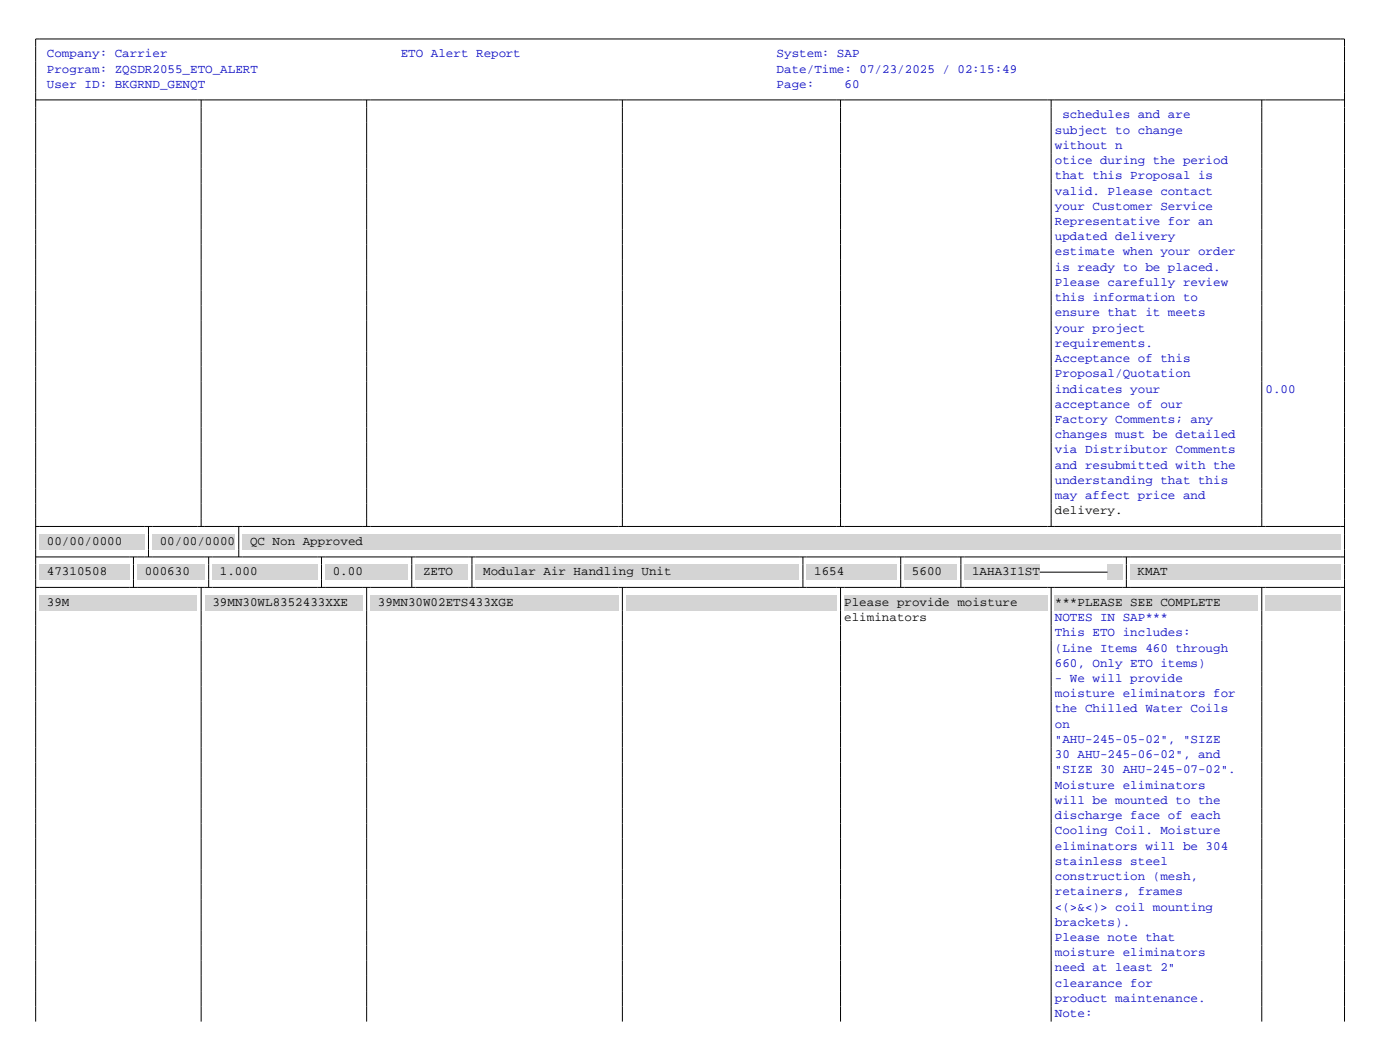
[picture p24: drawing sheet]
<svg xmlns="http://www.w3.org/2000/svg" width="279mm" height="210mm" viewBox="0 0 279 210" stroke-linecap="round" stroke-linejoin="round" font-family="sans-serif">
<defs><g id="words">
<g font-size="2.5" fill="#0000c0">
<text x="9.3" y="11.4">Company: Carrier</text>
<text x="79.9" y="11.4">ETO Alert Report</text>
<text x="154.8" y="11.4">System: SAP</text>
<text x="9.3" y="14.5">Program: ZQSDR2055_ETO_ALERT</text>
<text x="9.3" y="17.5">User ID: BKGRND_GENQT</text>
<text x="154.8" y="14.5">Date/Time: 07/23/2025 / 02:15:49</text>
<text x="154.8" y="17.5">Page:</text>
<text x="168.3" y="17.5">60</text>
<text x="211.8" y="23.6">schedules and are</text>
<text x="210.3" y="26.6">subject to change</text>
<text x="210.3" y="29.6">without n</text>
<text x="210.3" y="32.7">otice during the period</text>
<text x="210.3" y="35.7">that this Proposal is</text>
<text x="210.3" y="38.7">valid. Please contact</text>
<text x="210.3" y="41.8">your Customer Service</text>
<text x="210.3" y="44.8">Representative for an</text>
<text x="210.3" y="47.8">updated delivery</text>
<text x="210.3" y="50.9">estimate when your order</text>
<text x="210.3" y="53.9">is ready to be placed.</text>
<text x="210.3" y="56.9">Please carefully review</text>
<text x="210.3" y="60">this information to</text>
<text x="210.3" y="63">ensure that it meets</text>
<text x="210.3" y="66">your project</text>
<text x="210.3" y="69.1">requirements.</text>
<text x="210.3" y="72.1">Acceptance of this</text>
<text x="210.3" y="75.1">Proposal/Quotation</text>
<text x="210.3" y="78.2">indicates your</text>
<text x="210.3" y="81.2">acceptance of our</text>
<text x="252.2" y="78.2">0.00</text>
<text x="210.3" y="84.2">Factory Comments; any</text>
<text x="210.3" y="87.3">changes must be detailed</text>
<text x="210.3" y="90.3">via Distributor Comments</text>
<text x="210.3" y="93.3">and resubmitted with the</text>
<text x="210.3" y="96.4">understanding that this</text>
<text x="210.3" y="99.4">may affect price and</text>
<text x="210.3" y="123.7">NOTES IN SAP***</text>
<text x="210.3" y="126.7">This ETO includes:</text>
<text x="210.3" y="129.8">(Line Items 460 through</text>
<text x="210.3" y="132.8">660, Only ETO items)</text>
<text x="210.3" y="135.8">- We will provide</text>
<text x="210.3" y="138.9">moisture eliminators for</text>
<text x="210.3" y="141.9">the Chilled Water Coils</text>
<text x="210.3" y="144.9">on</text>
<text x="210.3" y="148">&quot;AHU-245-05-02&quot;, &quot;SIZE</text>
<text x="210.3" y="151">30 AHU-245-06-02&quot;, and</text>
<text x="210.3" y="154">&quot;SIZE 30 AHU-245-07-02&quot;.</text>
<text x="210.3" y="157.1">Moisture eliminators</text>
<text x="210.3" y="160.1">will be mounted to the</text>
<text x="210.3" y="163.1">discharge face of each</text>
<text x="210.3" y="166.2">Cooling Coil. Moisture</text>
<text x="210.3" y="169.2">eliminators will be 304</text>
<text x="210.3" y="172.2">stainless steel</text>
<text x="210.3" y="175.3">construction (mesh,</text>
<text x="210.3" y="178.3">retainers, frames</text>
<text x="210.3" y="181.3">&lt;(&gt;&amp;&lt;)&gt; coil mounting</text>
<text x="210.3" y="184.4">brackets).</text>
<text x="210.3" y="187.4">Please note that</text>
<text x="210.3" y="190.4">moisture eliminators</text>
<text x="210.3" y="193.5">need at least 2&quot;</text>
<text x="210.3" y="196.5">clearance for</text>
<text x="210.3" y="199.5">product maintenance.</text>
<text x="210.3" y="202.6">Note:</text>
</g>
<g font-size="2.5">
<text x="210.3" y="102.4">delivery.</text>
<text x="9.3" y="108.5">00/00/0000</text>
<text x="31.8" y="108.5">00/00/0000</text>
<text x="49.8" y="108.5">QC Non Approved</text>
<text x="9.3" y="114.6">47310508</text>
<text x="28.8" y="114.6">000630</text>
<text x="43.8" y="114.6">1.000</text>
<text x="66.3" y="114.6">0.00</text>
<text x="84.3" y="114.6">ZETO</text>
<text x="96.3" y="114.6">Modular Air Handling Unit</text>
<text x="162.3" y="114.6">1654</text>
<text x="181.8" y="114.6">5600</text>
<text x="193.8" y="114.6">1AHA3I1ST</text>
<text x="226.7" y="114.6">KMAT</text>
<text x="9.3" y="120.7">39M</text>
<text x="42.3" y="120.7">39MN30WL8352433XXE</text>
<text x="75.3" y="120.7">39MN30W02ETS433XGE</text>
<text x="168.3" y="120.7">Please provide moisture</text>
<text x="168.3" y="123.7">eliminators</text>
<text x="210.3" y="120.7">***PLEASE SEE COMPLETE</text>
</g>
</g></defs>
<path d="M7.1 19.9h260.9M40.1 19.9v84.9M73.1 19.9v84.9M124.1 19.9v84.9M167.5 19.9v84.9M209.5 19.9v84.9M251.5 19.9v84.9M7.1 106.4v-98.6h260.9v98.6M7.1 104.8h260.9M29.6 104.8v1.6M47.6 104.8v1.6" fill="none" stroke="#000" stroke-width=".2"/>
<g fill="#d4d4d4">
<path d="M7.8 106.4h21v3h-21z"/>
<path d="M30.3 106.4h16.5v3h-16.5z"/>
<path d="M48.3 106.4h218.9v3h-218.9z"/>
</g>
<g fill="none" stroke="#000" stroke-width=".2">
<path d="M7.1 106.4v6M7.1 110.9h260.9M26.6 110.9v1.5M29.6 106.4v4.5M41.6 110.9v1.5M47.6 106.4v4.5M64.1 110.9v1.5M82.1 110.9v1.5M94.1 110.9v1.5M160 110.9v1.5M179.5 110.9v1.5M191.5 110.9v1.5"/>
<path d="M224.5 110.9v1.5M268 106.4v6"/>
</g>
<g fill="#d4d4d4">
<path d="M7.8 112.4h18v3.1h-18z"/>
<path d="M27.3 112.4h13.5v3.1h-13.5z"/>
<path d="M42.3 112.4h21v3.1h-21z"/>
<path d="M64.8 112.4h16.5v3.1h-16.5z"/>
<path d="M82.8 112.4h10.5v3.1h-10.5z"/>
<path d="M94.8 112.4h64.5v3.1h-64.5z"/>
<path d="M160.8 112.4h18v3.1h-18z"/>
<path d="M180.3 112.4h10.5v3.1h-10.5z"/>
<path d="M192.3 112.4h15v3.1h-15z"/>
<path d="M220.8 112.4h2.9v3.1h-2.9z"/>
<path d="M225.2 112.4h42v3.1h-42z"/>
</g>
<g fill="none" stroke="#000" stroke-width=".2">
<path d="M7.1 112.4v6.1M7.1 117h260.9M26.6 112.4v4.6M40.1 117v1.5M41.6 112.4v4.6M64.1 112.4v4.6M73.1 117v1.5M82.1 112.4v4.6M94.1 112.4v4.6M124.1 117v1.5M160 112.4v4.6M167.5 117v1.5"/>
<path d="M179.5 112.4v4.6M191.5 112.4v4.6M207.3 113.9h13.5M209.5 117v1.5M224.5 112.4v4.6M251.5 117v1.5M268 112.4v6.1"/>
</g>
<g fill="#d4d4d4">
<path d="M7.8 118.5h31.5v3h-31.5z"/>
<path d="M40.8 118.5h31.5v3h-31.5z"/>
<path d="M73.8 118.5h49.5v3h-49.5z"/>
<path d="M124.8 118.5h42v3h-42z"/>
<path d="M168.3 118.5h40.5v3h-40.5z"/>
<path d="M210.3 118.5h40.4v3h-40.4z"/>
<path d="M252.2 118.5h15v3h-15z"/>
</g>
<path d="M7.1 118.5v84.9M40.1 118.5v84.9M73.1 118.5v84.9M124.1 118.5v84.9M167.5 118.5v84.9M209.5 118.5v84.9M251.5 118.5v84.9M268 118.5v84.9" fill="none" stroke="#000" stroke-width=".2"/>
<use href="#words"/>
</svg>
